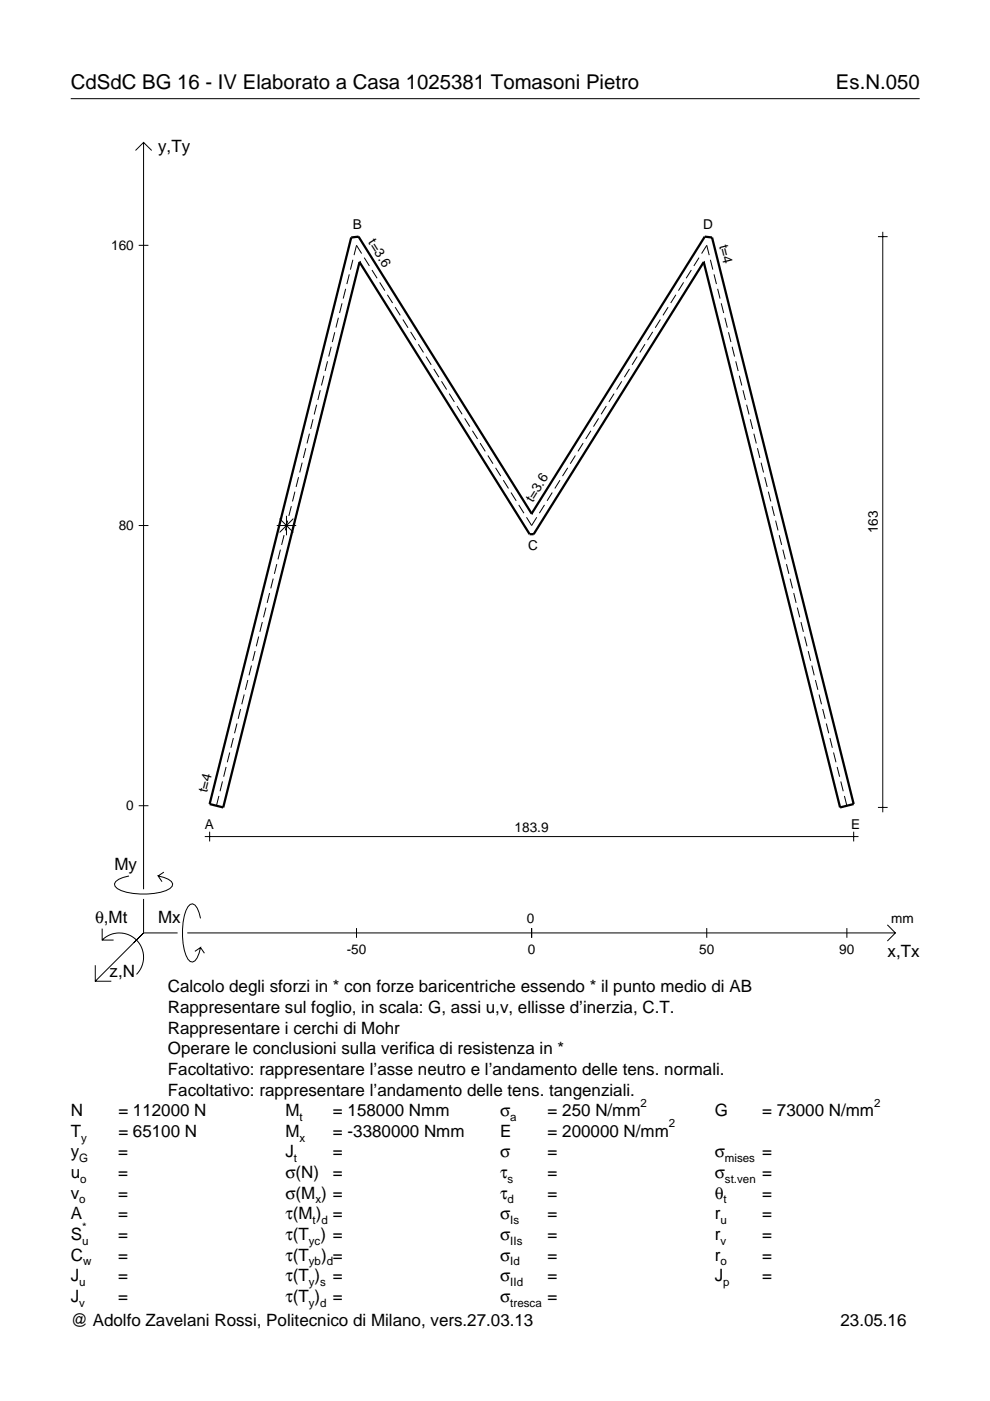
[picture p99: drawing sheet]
<svg xmlns="http://www.w3.org/2000/svg" width="210mm" height="297mm" viewBox="0 0 210 297" stroke-linecap="round" stroke-linejoin="round" font-family="sans-serif">
<defs><g id="words">
<g font-size="4.3">
<text x="15" y="18.9">CdSdC BG 16 - IV Elaborato a Casa 1025381 Tomasoni Pietro</text>
<text x="177.2" y="18.9">Es.N.050</text>
</g>
<g font-size="3.6">
<text x="33.5" y="32.3">y,Ty</text>
<text x="24.3" y="184.4">My</text>
<text x="20.1" y="195.7">θ,Mt</text>
<text x="33.5" y="195.7">Mx</text>
<text x="188.2" y="203">x,Tx</text>
<text x="23.2" y="207.1">z,N</text>
<text x="35.6" y="210.4">Calcolo degli sforzi in * con forze baricentriche essendo * il punto medio di AB</text>
<text x="35.6" y="214.8">Rappresentare sul foglio, in scala: G, assi u,v, ellisse d’inerzia, C.T.</text>
<text x="35.6" y="219.2">Rappresentare i cerchi di Mohr</text>
<text x="35.6" y="223.5">Operare le conclusioni sulla verifica di resistenza in *</text>
<text x="35.6" y="227.9">Facoltativo: rappresentare l’asse neutro e l’andamento delle tens. normali.</text>
<text x="35.6" y="232.3">Facoltativo: rappresentare l’andamento delle tens. tangenziali.</text>
<text x="15" y="236.7">N</text>
<text x="25.1" y="236.7">= 112000 N</text>
<text x="60.5" y="236.7">M</text>
<text x="70.6" y="236.7">= 158000 Nmm</text>
<text x="106" y="236.7">σ</text>
<text x="116.1" y="236.7">= 250 N/mm</text>
<text x="151.5" y="236.7">G</text>
<text x="161.6" y="236.7">= 73000 N/mm</text>
<text x="15" y="245.4">y</text>
<text x="15" y="241">T</text>
<text x="25.1" y="245.4">=</text>
<text x="25.1" y="241">= 65100 N</text>
<text x="60.5" y="245.4">J</text>
<text x="60.5" y="241">M</text>
<text x="70.6" y="245.4">=</text>
<text x="70.6" y="241">= -3380000 Nmm</text>
<text x="106" y="245.4">σ</text>
<text x="106" y="241">E</text>
<text x="116.1" y="245.4">=</text>
<text x="116.1" y="241">= 200000 N/mm</text>
<text x="151.5" y="245.4">σ</text>
<text x="161.6" y="245.4">=</text>
<text x="15" y="249.8">u</text>
<text x="25.1" y="249.8">=</text>
<text x="60.5" y="249.8">σ(N)</text>
<text x="70.6" y="249.8">=</text>
<text x="106" y="249.8">τ</text>
<text x="116.1" y="249.8">=</text>
<text x="151.5" y="249.8">σ</text>
<text x="161.6" y="249.8">=</text>
<text x="15" y="254.2">v</text>
<text x="25.1" y="254.2">=</text>
<text x="60.5" y="254.2">σ(M ) =</text>
<text x="106" y="254.2">τ</text>
<text x="116.1" y="254.2">=</text>
<text x="151.5" y="254.2">θ</text>
<text x="161.6" y="254.2">=</text>
<text x="15" y="258.5">A</text>
<text x="15" y="262.9">S</text>
<text x="25.1" y="262.9">=</text>
<text x="25.1" y="258.5">=</text>
<text x="60.5" y="262.9">τ(T ) =</text>
<text x="60.5" y="258.5">τ(M ) =</text>
<text x="106" y="258.5">σ</text>
<text x="106" y="262.9">σ</text>
<text x="116.1" y="258.5">=</text>
<text x="116.1" y="262.9">=</text>
<text x="151.5" y="262.9">r</text>
<text x="151.5" y="258.5">r</text>
<text x="161.6" y="262.9">=</text>
<text x="161.6" y="258.5">=</text>
<text x="15" y="267.3">C</text>
<text x="25.1" y="267.3">=</text>
<text x="60.5" y="267.3">τ(T</text>
<text x="68.1" y="267.3">) =</text>
<text x="106" y="267.3">σ</text>
<text x="116.1" y="267.3">=</text>
<text x="151.5" y="267.3">r</text>
<text x="161.6" y="267.3">=</text>
<text x="15" y="271.7">J</text>
<text x="25.1" y="271.7">=</text>
<text x="60.5" y="271.7">τ(T )</text>
<text x="70.6" y="271.7">=</text>
<text x="106" y="271.7">σ</text>
<text x="116.1" y="271.7">=</text>
<text x="151.5" y="271.7">J</text>
<text x="161.6" y="271.7">=</text>
<text x="15" y="276">J</text>
<text x="15" y="281.2">@ Adolfo Zavelani Rossi, Politecnico di Milano, vers.27.03.13</text>
<text x="25.1" y="276">=</text>
<text x="60.5" y="276">τ(T )</text>
<text x="70.6" y="276">=</text>
<text x="106" y="276">σ</text>
<text x="116.1" y="276">=</text>
<text x="178.2" y="281.2">23.05.16</text>
</g>
<g font-size="2.9">
<text x="23.6" y="53">160</text>
<text x="74.8" y="48.5">B</text>
<text x="78" y="51.4" transform="rotate(58 78 51.4)">t=3.6</text>
<text x="149.1" y="48.5">D</text>
<text x="152.5" y="52.1" transform="rotate(76 152.5 52.1)">t=4</text>
<text x="112.9" y="106.6" transform="rotate(-58 112.9 106.6)">t=3.6</text>
<text x="25.2" y="112.4">80</text>
<text x="186.1" y="113.1" transform="rotate(-90 186.1 113.1)">163</text>
<text x="112" y="116.5">C</text>
<text x="26.8" y="171.8">0</text>
<text x="43.9" y="168.2" transform="rotate(-76 43.9 168.2)">t=4</text>
<text x="43.4" y="175.8">A</text>
<text x="109.1" y="176.3">183.9</text>
<text x="180.5" y="175.8">E</text>
<text x="111.7" y="195.7">0</text>
<text x="189" y="195.7">mm</text>
<text x="73.5" y="202.2">-50</text>
<text x="111.9" y="202.2">0</text>
<text x="148.2" y="202.2">50</text>
<text x="178" y="202.2">90</text>
</g>
<g font-size="2.4">
<text x="63.5" y="237.7">t</text>
<text x="108.2" y="237.7">a</text>
<text x="135.8" y="234.7">2</text>
<text x="141.8" y="239">2</text>
<text x="185.3" y="234.7">2</text>
<text x="17.2" y="242">y</text>
<text x="63.5" y="242">x</text>
<text x="16.8" y="246.4">G</text>
<text x="17" y="250.8">o</text>
<text x="62.3" y="246.4">t</text>
<text x="107.6" y="250.8">s</text>
<text x="153.7" y="246.4">mises</text>
<text x="153.7" y="250.8">st.ven</text>
<text x="16.8" y="255.2">o</text>
<text x="66.9" y="255.2">x</text>
<text x="107.6" y="255.2">d</text>
<text x="153.4" y="255.2">t</text>
<text x="17.4" y="263.9">u</text>
<text x="17.4" y="260.9">*</text>
<text x="65.5" y="263.9">yc</text>
<text x="66.3" y="259.5">t d</text>
<text x="108.2" y="259.5">Is</text>
<text x="108.2" y="263.9">IIs</text>
<text x="152.7" y="263.9">v</text>
<text x="152.7" y="259.5">u</text>
<text x="17.6" y="268.3">w</text>
<text x="65.5" y="268.3">yb d</text>
<text x="108.2" y="268.3">Id</text>
<text x="152.7" y="268.3">o</text>
<text x="16.8" y="272.7">u</text>
<text x="65.5" y="272.7">y s</text>
<text x="108.2" y="272.7">IId</text>
<text x="153.3" y="272.7">p</text>
<text x="16.8" y="277">v</text>
<text x="65.5" y="277">y d</text>
<text x="108.2" y="277">tresca</text>
</g>
</g></defs>
<g fill="none" stroke="#000" stroke-width=".21">
<path d="M15 20.9h180M28.7 31.9l1.7-1.7 1.8 1.7M30.4 30.2v158.3M29.4 52h2.1M74.1 58.2l-.6 2M74.8 55.1l-.5 2.1M76.7 53.8l-1.1-1.8-.5 2.1M77.2 54.6l1.1 1.8M78.9 57.3l1.1 1.7M80.5 59.9l1.1 1.7M144.9 59.9l-1.1 1.7M146.6 57.3l-1.1 1.7"/>
<path d="M148.2 54.6l-1.1 1.8M148.8 53.8l1-1.8 .6 2.1M150.6 55.1l.5 2.1M151.4 58.2l.5 2M186.1 50.2h2.1M187.2 49.1v123.1M68.7 79.7l-.5 2M69.4 76.6l-.5 2.1M70.2 73.5l-.5 2.1M71 70.4l-.5 2.1M71.7 67.4l-.5 2.1M72.5 64.3l-.5 2.1"/>
<path d="M73.3 61.2l-.5 2.1M82.1 62.5l1.1 1.7M83.8 65.1l1.1 1.8M85.4 67.7l1.1 1.8M87.1 70.4l1 1.7M88.7 73l1.1 1.7M90.3 75.6l1.1 1.8M92 78.2l1.1 1.8M133.5 78.2l-1.1 1.8M135.1 75.6l-1.1 1.8M136.7 73l-1 1.7M138.4 70.4l-1.1 1.7"/>
<path d="M140 67.7l-1.1 1.8M141.7 65.1l-1.1 1.8M143.3 62.5l-1.1 1.7M152.2 61.2l.5 2.1M152.9 64.3l.5 2.1M153.7 67.4l.5 2.1M154.5 70.4l.5 2.1M155.2 73.5l.5 2.1M156 76.6l.5 2.1M156.8 79.7l.5 2M64.1 98.1l-.6 2.1M64.8 95l-.5 2.1"/>
<path d="M65.6 92l-.5 2M66.4 88.9l-.5 2.1M67.1 85.8l-.5 2.1M67.9 82.7l-.5 2.1M93.6 80.8l1.1 1.8M95.2 83.5l1.1 1.7M96.9 86.1l1.1 1.7M98.5 88.7l1.1 1.8M100.2 91.3l1.1 1.8M101.8 94l1.1 1.7M103.4 96.6l1.1 1.7M105.1 99.2l1.1 1.7"/>
<path d="M120.4 99.2l-1.1 1.7M122 96.6l-1.1 1.7M123.6 94l-1.1 1.7M125.3 91.3l-1.1 1.8M126.9 88.7l-1.1 1.8M128.6 86.1l-1.1 1.7M130.2 83.5l-1.1 1.7M131.8 80.8l-1.1 1.8M157.5 82.7l.5 2.1M158.3 85.8l.5 2.1M159.1 88.9l.5 2.1M159.8 92l.6 2"/>
<path d="M160.6 95l.5 2.1M161.4 98.1l.5 2.1M29.4 111.4h2.1M58.7 111.4h4.1M58.7 119.6l-.5 2.1M59.3 110l2.9 2.9M59.5 116.5l-.6 2.1M60.2 113.5l-.5 2M60.7 109.4v4.1M61 110.4l-.5 2.1M61.8 107.3l-.6 2.1M62.2 110l-2.9 2.9"/>
<path d="M62.5 104.2l-.5 2.1M63.3 101.2l-.5 2M106.7 101.8l1.1 1.8M108.3 104.4l1.1 1.8M110 107.1l1.1 1.7M111.6 109.7l1.1 1.7 1.1-1.7M115.4 107.1l-1 1.7M117.1 104.4l-1.1 1.8M118.7 101.8l-1.1 1.8M162.1 101.2l.6 2M162.9 104.2l.5 2.1M163.7 107.3l.5 2.1"/>
<path d="M164.4 110.4l.6 2.1M165.2 113.5l.5 2M166 116.5l.5 2.1M166.7 119.6l.6 2.1M54.1 138l-.5 2.1M54.8 135l-.5 2M55.6 131.9l-.5 2.1M56.4 128.8l-.5 2.1M57.2 125.7l-.6 2.1M57.9 122.7l-.5 2.1M167.5 122.7l.5 2.1M168.3 125.7l.5 2.1"/>
<path d="M169 128.8l.6 2.1M169.8 131.9l.5 2.1M170.6 135l.5 2M171.4 138l.5 2.1M48.7 159.5l-.5 2.1M49.5 156.5l-.5 2M50.2 153.4l-.5 2.1M51 150.3l-.5 2.1M51.8 147.3l-.5 2M52.5 144.2l-.5 2.1M53.3 141.1l-.5 2.1M172.1 141.1l.5 2.1"/>
<path d="M172.9 144.2l.5 2.1M173.7 147.3l.5 2M174.4 150.3l.5 2.1M175.2 153.4l.5 2.1M176 156.5l.5 2M176.7 159.5l.5 2.1M29.4 170.8h2.1M43.4 177.4h138.6M44.4 176.3v2.1M46.4 168.8l-.5 2M47.2 165.7l-.5 2.1M47.9 162.6l-.5 2.1"/>
<path d="M177.5 162.6l.5 2.1M178.3 165.7l.5 2.1M179 168.8l.6 2M181 176.3v2.1M186.1 171.2h2.1M21.7 199.3a5.1 5.1 0 0 1 7.2 0 5.1 5.1 0 0 1 0 7.3M21.7 196.9v2.4h2.4M27.3 185.7a3.6 3.6 0 0 0-3 1.7l.1 .5a5.6 5.6 0 0 0 3.8 1.5 13.4 13.4 0 0 0 7.8-1l.5-.5 .1-.5a3.6 3.6 0 0 0-3.1-1.7l.8 1.2M30.4 190.6v7.2M30.4 197.8l-10.2 10.2M30.4 197.8h7.2M34.7 184.9l-1.2 .8"/>
<path d="M39.7 197.8h150.1M42.5 194.7a3.6 3.6 0 0 0-1.7-3.1l-.5 .2a5.7 5.7 0 0 0-1.5 3.7 13.3 13.3 0 0 0 1 7.9l.5 .5 .5 .1a3.6 3.6 0 0 0 1.7-3.1l-1.2 .8M75.6 196.8v2M112.7 196.8v2M149.8 196.8v2M179.6 196.8v2M188.1 196.1l1.7 1.7-1.7 1.7M20.2 204.7v3.3h3.4M42.5 200.9l.8 1.2"/>
</g>
<path d="M76.2 55.6h.1M76.2 55.6l-28.9 115.6-2.9-.7 30.1-120.1 1.5-.2 36.7 58.7M76.2 55.6l36.1 57.7h.8l36.1-57.7M149.2 55.6h.1M149.2 55.6l28.9 115.6 2.9-.7-30-120.1-1.6-.2-36.7 58.7M112.7 108.9h.1" fill="none" stroke="#000" stroke-width=".48"/>
<use href="#words"/>
</svg>
